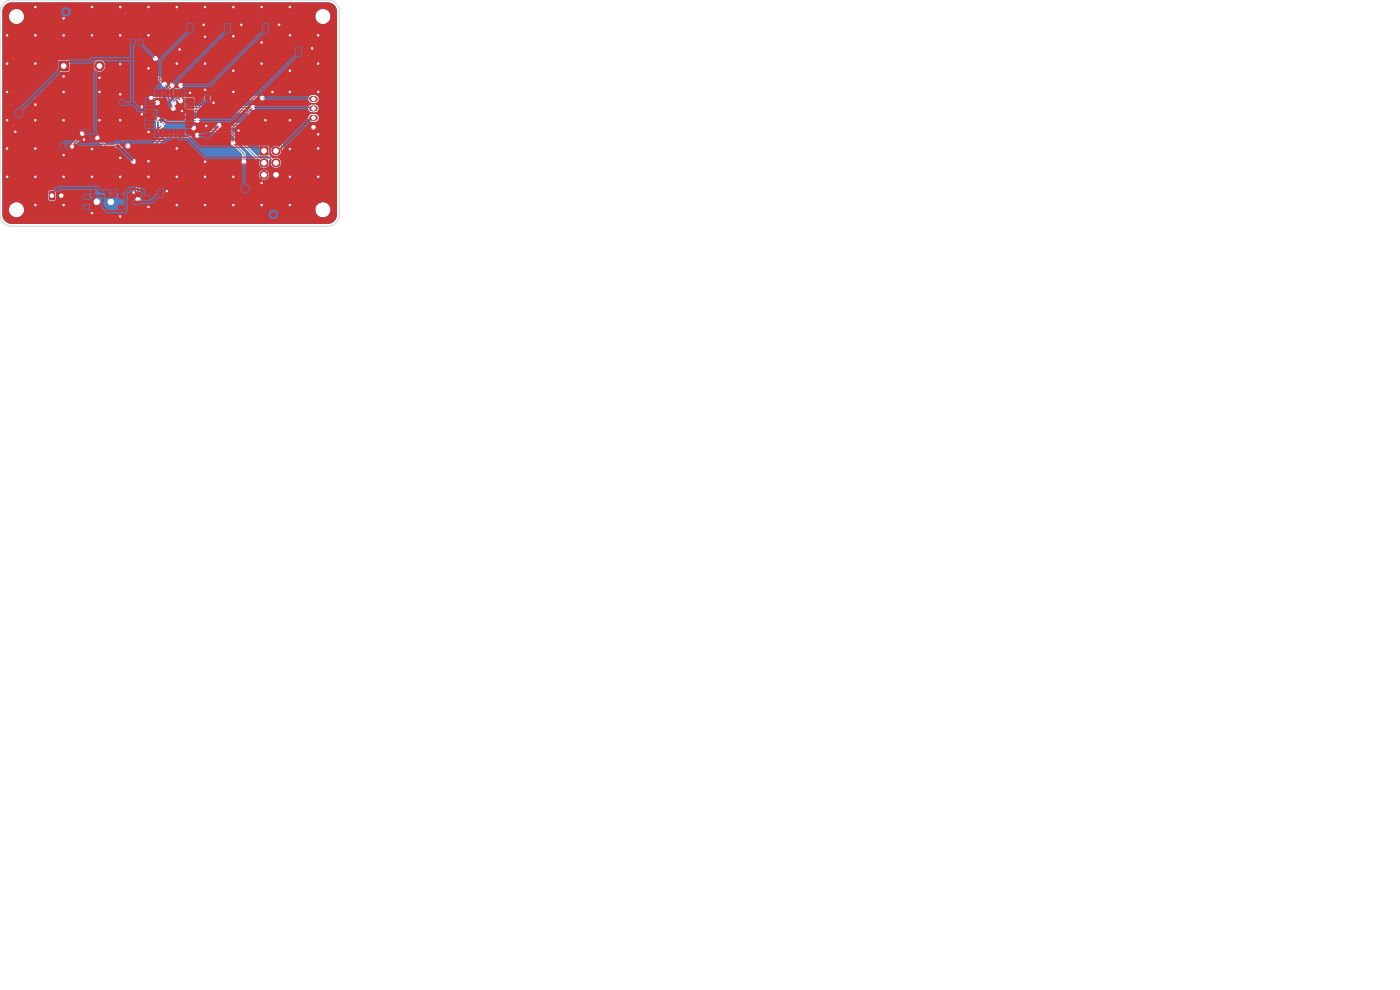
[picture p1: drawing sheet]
<svg xmlns="http://www.w3.org/2000/svg" width="297mm" height="210mm" viewBox="0 0 297 210" stroke-linecap="round" stroke-linejoin="round" font-family="sans-serif">
<g fill="#4d7fc4" stroke="#4d7fc4" stroke-width=".21">
<path d="M10.5 40.7l.8-.1 .3 .2v1.3l-.2 .3h-.8l-.2-.2z"/>
<path d="M65.7 26.5l1.5-.1 .2 .2v.8l-.3 .2h-1.3l-.2-.3z"/>
<path d="M55.2 31.2h1.7v1.7h-1.7z"/>
<path d="M12.5 13h2v2h-2z"/>
<circle cx="58.5" cy="32" r=".85"/>
<circle cx="56" cy="34.5" r=".85"/>
<circle cx="58.5" cy="34.5" r=".85"/>
<circle cx="56" cy="37.1" r=".85"/>
<circle cx="58.5" cy="37.1" r=".85"/>
<circle cx="21.1" cy="14" r="1"/>
</g>
<path d="M66.2 25h.6M66.2 23h.6M66.2 21h.6M13 41.2v.6" fill="none" stroke="#4d7fc4" stroke-width="1.2"/>
<g fill="#ececec" stroke="#ececec" stroke-width=".21">
<circle cx="32" cy="20.9" r=".3"/>
<circle cx="36.5" cy="18.1" r=".3"/>
<circle cx="38.3" cy="18.1" r=".3"/>
<circle cx="33.4" cy="21.8" r=".3"/>
<circle cx="43.5" cy="37.5" r=".3"/>
<circle cx="67.5" cy="13.5" r=".3"/>
<circle cx="67.5" cy="37.5" r=".3"/>
<circle cx="55.5" cy="9" r=".3"/>
<circle cx="43.2" cy="5.2" r=".3"/>
<circle cx="30.1" cy="22.6" r=".3"/>
<circle cx="61.5" cy="31.6" r=".3"/>
<circle cx="37.5" cy="43.5" r=".3"/>
<circle cx="25.5" cy="13.6" r=".3"/>
<circle cx="1.5" cy="13.5" r=".3"/>
<circle cx="43.5" cy="1.5" r=".3"/>
<circle cx="49.5" cy="15" r=".3"/>
<circle cx="25.5" cy="45.9" r=".3"/>
<circle cx="67.5" cy="19.5" r=".3"/>
<circle cx="7.5" cy="43.5" r=".3"/>
<circle cx="31.5" cy="28" r=".3"/>
<circle cx="7.5" cy="7.5" r=".3"/>
<circle cx="37.5" cy="1.5" r=".3"/>
<circle cx="21.1" cy="19.5" r=".3"/>
<circle cx="31.5" cy="1.5" r=".3"/>
<circle cx="25.5" cy="37.5" r=".3"/>
<circle cx="49.5" cy="19.5" r=".3"/>
<circle cx="40.3" cy="19.7" r=".3"/>
<circle cx="43.5" cy="19.1" r=".3"/>
<circle cx="31.5" cy="43.9" r=".3"/>
<circle cx="61.5" cy="43.5" r=".3"/>
<circle cx="21.1" cy="25.5" r=".3"/>
<circle cx="61.5" cy="25.5" r=".3"/>
<circle cx="25.5" cy="33.5" r=".3"/>
<circle cx="38.6" cy="23.6" r=".3"/>
<circle cx="31.5" cy="34.2" r=".3"/>
<circle cx="28.3" cy="40.9" r=".3"/>
<circle cx="56.3" cy="25.5" r=".3"/>
<circle cx="61.5" cy="19.5" r=".3"/>
<circle cx="49.5" cy="7.7" r=".3"/>
<circle cx="67.5" cy="28.5" r=".3"/>
<circle cx="67.5" cy="7.5" r=".3"/>
<circle cx="13.5" cy="32.9" r=".3"/>
<circle cx="19.5" cy="31.6" r=".3"/>
<circle cx="55.5" cy="13.5" r=".3"/>
<circle cx="37.5" cy="37.5" r=".3"/>
<circle cx="43.5" cy="43.5" r=".3"/>
<circle cx="35.4" cy="40.6" r=".3"/>
<circle cx="7.5" cy="13.5" r=".3"/>
<circle cx="49.5" cy="43.5" r=".3"/>
<circle cx="19.5" cy="7.5" r=".3"/>
<circle cx="13.5" cy="3.9" r=".3"/>
<circle cx="1.5" cy="19.5" r=".3"/>
<circle cx="25.5" cy="25.5" r=".3"/>
<circle cx="31.5" cy="7.5" r=".3"/>
<circle cx="61.5" cy="37.5" r=".3"/>
<circle cx="37.5" cy="31.5" r=".3"/>
<circle cx="13.5" cy="25.5" r=".3"/>
<circle cx="38.1" cy="10.5" r=".3"/>
<circle cx="19.5" cy="37.5" r=".3"/>
<circle cx="43.5" cy="13.5" r=".3"/>
<circle cx="7.5" cy="22.2" r=".3"/>
<circle cx="67.5" cy="31.5" r=".3"/>
<circle cx="1.5" cy="7.5" r=".3"/>
<circle cx="61.5" cy="1.5" r=".3"/>
<circle cx="51.2" cy="5.2" r=".3"/>
<circle cx="30.1" cy="24.3" r=".3"/>
<circle cx="25.5" cy="7.5" r=".3"/>
<circle cx="21.1" cy="16.5" r=".3"/>
<circle cx="13.5" cy="7.5" r=".3"/>
<circle cx="1.5" cy="31.5" r=".3"/>
<circle cx="13.5" cy="16.2" r=".3"/>
<circle cx="13.5" cy="37.5" r=".3"/>
<circle cx="31.5" cy="14.5" r=".3"/>
<circle cx="49.5" cy="1.5" r=".3"/>
<circle cx="66.2" cy="10.2" r=".3"/>
<circle cx="61.5" cy="7.5" r=".3"/>
<circle cx="13.5" cy="19.5" r=".3"/>
<circle cx="57.8" cy="19.5" r=".3"/>
<circle cx="61.5" cy="15" r=".3"/>
<circle cx="49.5" cy="37.5" r=".3"/>
<circle cx="45.3" cy="21.8" r=".3"/>
<circle cx="59.2" cy="5.2" r=".3"/>
<circle cx="25.5" cy="1.5" r=".3"/>
<circle cx="7.5" cy="31.5" r=".3"/>
<circle cx="17.8" cy="29.6" r=".3"/>
<circle cx="7.5" cy="37.5" r=".3"/>
<circle cx="55.5" cy="38.8" r=".3"/>
<circle cx="43.5" cy="34.3" r=".3"/>
<circle cx="19.5" cy="45.2" r=".3"/>
<circle cx="19.5" cy="1.5" r=".3"/>
<circle cx="37.5" cy="13.5" r=".3"/>
<circle cx="43.5" cy="7.8" r=".3"/>
<circle cx="25.5" cy="20" r=".3"/>
<circle cx="55.5" cy="1.5" r=".3"/>
<circle cx="1.5" cy="37.5" r=".3"/>
<circle cx="43.7" cy="26.7" r=".3"/>
<circle cx="13.5" cy="43.5" r=".3"/>
<circle cx="7.5" cy="1.5" r=".3"/>
<circle cx="50.6" cy="27.7" r=".3"/>
<circle cx="31.5" cy="37.5" r=".3"/>
<circle cx="3.2" cy="27.9" r=".3"/>
<circle cx="55.5" cy="43.5" r=".3"/>
<circle cx="1.5" cy="25.5" r=".3"/>
<circle cx="7.5" cy="25.5" r=".3"/>
<circle cx="28.4" cy="34.3" r=".3"/>
<circle cx="46.5" cy="26.6" r=".3"/>
<circle cx="41.9" cy="28.7" r=".3"/>
<circle cx="33.5" cy="25.3" r=".3"/>
<circle cx="29.2" cy="42.3" r=".3"/>
<circle cx="34.3" cy="26.6" r=".3"/>
<circle cx="41.9" cy="25.6" r=".3"/>
<circle cx="41.1" cy="27.2" r=".3"/>
<circle cx="51.7" cy="34.3" r=".3"/>
<circle cx="53.6" cy="22.8" r=".3"/>
<circle cx="38.3" cy="21.4" r=".3"/>
<circle cx="49.4" cy="30.3" r=".3"/>
<circle cx="36.9" cy="21.9" r=".3"/>
<circle cx="55.6" cy="20.8" r=".3"/>
<circle cx="34.9" cy="17.8" r=".3"/>
<circle cx="36.8" cy="23" r=".3"/>
<circle cx="32.9" cy="12.4" r=".3"/>
<circle cx="20.6" cy="29.2" r=".3"/>
<circle cx="27.2" cy="31" r=".3"/>
<circle cx="17.4" cy="28.3" r=".3"/>
<circle cx="15.2" cy="31" r=".3"/>
</g>
<path d="M32.9 12.4v3.5l2 2M36.5 18.1l-2.8 2.8h-1.7M38.3 18.1l-3.7 3.7h-1.2M17.5 28.3l-.3 .3v.5l-2 1.9M20.6 29.2l1.8 1.8h4.8M36.7 23l1.2 1.2h1.4l.6-.7h12.5l7.3 7.3v2.4h-2.2l-.2 .1v2.3l-1.3 1.5M38.3 21.4l1.4 1.4h13.9M41.1 27.2l.5 .4h7l6.7 6.7 .7 .2M41.9 25.6h-6.6l-1 1M49.4 30.3l2.3 2.3v1.7M55.6 20.8h-18l-.7 .7v.4" fill="none" stroke="#4d7fc4" stroke-width=".21"/>
<path d="M28.3 34.3h.9M29.2 34.3v8M33.5 25.3v2l1.4 1.4M34.9 28.7h7M34.9 28.7l-5.7 5.6M46.5 26.6h6.8l5.2 5.4" fill="none" stroke="#4d7fc4" stroke-width=".4"/>
<g fill="#4d7fc4">
<path d="M46.7 27.1h6.4l3.7 3.7-1.8 .2-.1 1.9 .2 .2h1.9v.7a1.52 1.52 0 0 0-1.8-.1l-6.3-6.3-2.2-.1z"/>
<path d="M37.6 21.3l.1 .1a.62 .62 0 0 0 .7 .6l1.3 1.2-.6 .6h-1l-.8-.7-.2-.7a.7 .7 0 0 0 .3-.9z"/>
<path d="M1.1 1.1l.6-.4 .8-.2h66.9a2 2 0 0 1 2.1 2v43a2 2 0 0 1-2 2h-67a2 2 0 0 1-2-2v-1h1.4a1.61 1.61 0 0 0 1.6 1.6 1.61 1.61 0 0 0 1.6-1.6h61.8v.3a1.61 1.61 0 0 0 2.5 1 1.61 1.61 0 0 0-.2-2.7 1.61 1.61 0 0 0-2.3 1.4h-61.8v-.3a1.61 1.61 0 0 0-1.3-1.3h16l.2 .5 .5 .1a.7 .7 0 0 0 .7-.6h1.6v.2a.71 .71 0 0 0 1.2 .2 .71 .71 0 0 0-.3-1.1 .71 .71 0 0 0-.9 .7h-1.6v-.2a.71 .71 0 0 0-.8-.6 .71 .71 0 0 0-.6 .8h-16.4a1.6 1.6 0 0 0-1.5 1.6h-1.4v-2.3h9.6l.4 .4h.9l.4-.2 .1-.6h.2l.2 .5 .6 .3v-.8h.3v.8l.4-.2 .2-.4 .1-.4h-.6v-.3h.6l-.1-.3-.2-.4-.4-.2v.8h-.3v-.8h-.2l-.3 .2-.3 .5v.2h.6v.3l-.8 .2-.1-1-.1-.3-1.1-.1-.4 .4-.1 1.4h-9.6v-7.9h27.3v.1a.78 .78 0 0 0 1 .4v7.1a.56 .56 0 0 0 .1 .8 .56 .56 0 0 0 .7 0 .56 .56 0 0 0 .1-.8v-7.4l4.2-4.2h15l.2 .4 .4 .2 1.9 1.8v1.1a.57 .57 0 0 0-.1 .9 .57 .57 0 0 0 .9 0 .57 .57 0 0 0-.1-.9l-.1-1.4-2-2a.57 .57 0 0 0-.5-.6 .57 .57 0 0 0-.6 .5h-15l1.2-1.1h6.5a.59 .59 0 0 0 .8-.3 .59 .59 0 0 0-.4-.8l6.5-.1 6.4 6.4a1.15 1.15 0 0 0 .7 1.2 1.15 1.15 0 0 0 1.3-.4l.1 .3-.6 .5a1.11 1.11 0 0 0-1.5 .7 1.11 1.11 0 0 0 .8 1.4 1.11 1.11 0 0 0 1.4-.9h.3l.3 .6 .5 .3 .2 .1v-.6h.3v.6a1.09 1.09 0 0 0 .9-1h-.6v-.3h.6l-.2-.6-.7-.3v.6h-.3v-.6a1.09 1.09 0 0 0-1 .9h.7v.3h-1l-.1-.7 .7-.7v-.4a1.19 1.19 0 0 0 1.7-.1 1.19 1.19 0 0 0-.1-1.7l.6-.1 .2-.2v-2.6l-3.3-3.3h8.6l.2 .4 .7 .1v-.6h.4v.6h.5l.4-.3v-.4h-.8v-.3h.8a.55 .55 0 0 0-.4-.7h-.5v.5h-.4v-.5h-.5a.55 .55 0 0 0-.4 .7h.8v.3h-.8v.2h-8.6l-2.4-2.4h11v.3l.4 .4 1.2 .1a.86 .86 0 0 0 .6-.8 .86 .86 0 0 0-.7-.9l-1 .1-.3 .2-.2 .6h-11l-1.7-1.7 .6-.1a.55 .55 0 0 0 .9-.2h11.2v.3l.4 .4 1.2 .1a.86 .86 0 0 0 .6-.8 .86 .86 0 0 0-.7-.9l-.9 .1a.86 .86 0 0 0-.6 .8l-11.2-.1a.58 .58 0 0 0-.3-.6 .58 .58 0 0 0-.7 .1h-13.3l-1-.9-.1-.2 .2-.1h16.3a.55 .55 0 0 0 .9-.2h9.2v.3l.4 .4 1 .2a.85 .85 0 0 0 .8-.9 .85 .85 0 0 0-.7-.9l-1 .1-.3 .2-.2 .6h-9.2a.58 .58 0 0 0-.3-.7 .58 .58 0 0 0-.7 .1h-17.5l-1.1 .9a.83 .83 0 0 0 0 1.2 .58 .58 0 0 0-.4 .6 .58 .58 0 0 0 .6 .5l1.1 1 1.5-.1 .7-.6h12.2l7.1 7v.2l-1.2-.2-4.8-4.7-6.6-.1a.59 .59 0 0 0-.8 .3 .59 .59 0 0 0 .4 .8l-4.6 .1a.69 .69 0 0 0-.5-.6 .69 .69 0 0 0-.7 .2 .59 .59 0 0 0 .6 .8l.5 .3v.2h-6.6l-.9-.9v-.1a.62 .62 0 0 0 .7-.7l.6-.6h5.9a.57 .57 0 0 0 .9 .1 .57 .57 0 0 0 0-.9 .57 .57 0 0 0-.9 .1h-6.1l-.9 .8-.4 .1v-.5a.56 .56 0 0 0-.5-.8 .56 .56 0 0 0-.5 .9l.1 1.7 1.1 1.3-5 5.1h-.6a.55 .55 0 0 0-.8 .5h-27.3v-3.3h14.1l.1 .2a.57 .57 0 0 0 .6 .4 .57 .57 0 0 0 .5-.6l1.7-1.8h2.5l.2 .4 .5 .2 1.5 1.5 4.5 .1a.56 .56 0 0 0 .9 0 .56 .56 0 0 0-.1-.9 .56 .56 0 0 0-.8 .1h-4.1l-1.4-1.4a.55 .55 0 0 0-.6-.6 .55 .55 0 0 0-.6 .6h-2.5v-.3a.58 .58 0 0 0 .4-.7 .58 .58 0 0 0-.7-.4 .58 .58 0 0 0-.4 .7v.5l-1.5 1.5-.5 .2-.2 .3h-14.1v-10.1h31a.58 .58 0 0 0 .4 .5 .58 .58 0 0 0 .6-.2l.6 .1a.58 .58 0 0 0-.1 .9 .58 .58 0 0 0 .9 0l1-.1 3.4-3.4a.57 .57 0 0 0 .6-.6 .57 .57 0 0 0-.6-.6 .57 .57 0 0 0-.5 .7l-3.3 3.2h-.8l.1-.2 2.7-2.5a.57 .57 0 0 0 .5-.6 .57 .57 0 0 0-.6-.6 .57 .57 0 0 0-.5 .7l-2.3 2.3h-1.2a.55 .55 0 0 0-.6-.2 .55 .55 0 0 0-.3 .6h-31v-5.9h11.7l.3 .3h2l.3-.3v-1h5l.1 .2a1.26 1.26 0 0 0 1.9 .8 1.26 1.26 0 0 0-.1-2.1 1.26 1.26 0 0 0-1.9 1.1h-5v-1l-.2-.2-2.1-.1-.3 .3v2h-11.7v-2.6h31.9l.2 .5v3.1l1.7 1.8a.57 .57 0 0 0 .6 .6 .57 .57 0 0 0 .6-.6 .57 .57 0 0 0-.7-.5l-1.5-1.6v-2.8a.57 .57 0 0 0-.1-1 .57 .57 0 0 0-.8 .5h-31.9v-8.9h1.4v.3a1.61 1.61 0 0 0 1.7 1.3 1.61 1.61 0 0 0 1.5-1.6h61.8v.3a1.61 1.61 0 0 0 2.5 1 1.61 1.61 0 0 0-.2-2.7 1.61 1.61 0 0 0-2.3 1.4h-61.8v-.3a1.61 1.61 0 0 0-1.7-1.3 1.61 1.61 0 0 0-1.5 1.6h-1.4l.1-1.5z"/>
</g>
<g fill="#fff" stroke="#fff" stroke-width=".21">
<circle cx="32.1" cy="20.8" r=".15"/>
<circle cx="36.5" cy="18.1" r=".15"/>
<circle cx="38.4" cy="18.1" r=".15"/>
<circle cx="33.4" cy="21.8" r=".15"/>
<circle cx="43.5" cy="37.5" r=".15"/>
<circle cx="67.5" cy="13.5" r=".15"/>
<circle cx="67.5" cy="37.5" r=".15"/>
<circle cx="55.5" cy="9" r=".15"/>
<circle cx="43.2" cy="5.3" r=".15"/>
<circle cx="30.1" cy="22.6" r=".15"/>
<circle cx="61.5" cy="31.6" r=".15"/>
<circle cx="37.5" cy="43.5" r=".15"/>
<circle cx="25.5" cy="13.6" r=".15"/>
<circle cx="1.5" cy="13.5" r=".15"/>
<circle cx="43.5" cy="1.5" r=".15"/>
<circle cx="49.5" cy="15" r=".15"/>
<circle cx="25.5" cy="45.9" r=".15"/>
<circle cx="67.5" cy="19.5" r=".15"/>
<circle cx="7.5" cy="43.5" r=".15"/>
<circle cx="31.5" cy="28" r=".15"/>
<circle cx="7.5" cy="7.5" r=".15"/>
<circle cx="37.5" cy="1.5" r=".15"/>
<circle cx="21.1" cy="19.5" r=".15"/>
<circle cx="31.5" cy="1.5" r=".15"/>
<circle cx="25.5" cy="37.5" r=".15"/>
<circle cx="49.5" cy="19.5" r=".15"/>
<circle cx="40.3" cy="19.7" r=".15"/>
<circle cx="43.5" cy="19" r=".15"/>
<circle cx="31.5" cy="43.9" r=".15"/>
<circle cx="61.5" cy="43.5" r=".15"/>
<circle cx="21.1" cy="25.5" r=".15"/>
<circle cx="61.5" cy="25.5" r=".15"/>
<circle cx="25.5" cy="33.5" r=".15"/>
<circle cx="38.6" cy="23.5" r=".15"/>
<circle cx="31.5" cy="34.2" r=".15"/>
<circle cx="28.4" cy="40.8" r=".15"/>
<circle cx="56.3" cy="25.5" r=".15"/>
<circle cx="61.5" cy="19.5" r=".15"/>
<circle cx="49.5" cy="7.7" r=".15"/>
<circle cx="67.5" cy="28.5" r=".15"/>
<circle cx="67.5" cy="7.5" r=".15"/>
<circle cx="13.5" cy="32.9" r=".15"/>
<circle cx="19.5" cy="31.6" r=".15"/>
<circle cx="55.5" cy="13.5" r=".15"/>
<circle cx="37.5" cy="37.5" r=".15"/>
<circle cx="43.5" cy="43.5" r=".15"/>
<circle cx="35.4" cy="40.5" r=".15"/>
<circle cx="7.5" cy="13.5" r=".15"/>
<circle cx="49.5" cy="43.5" r=".15"/>
<circle cx="19.5" cy="7.5" r=".15"/>
<circle cx="13.5" cy="3.9" r=".15"/>
<circle cx="1.5" cy="19.5" r=".15"/>
<circle cx="25.5" cy="25.5" r=".15"/>
<circle cx="31.5" cy="7.5" r=".15"/>
<circle cx="61.5" cy="37.5" r=".15"/>
<circle cx="37.5" cy="31.5" r=".15"/>
<circle cx="13.5" cy="25.5" r=".15"/>
<circle cx="38.1" cy="10.5" r=".15"/>
<circle cx="19.5" cy="37.5" r=".15"/>
<circle cx="43.5" cy="13.5" r=".15"/>
<circle cx="7.5" cy="22.2" r=".15"/>
<circle cx="67.5" cy="31.5" r=".15"/>
<circle cx="1.5" cy="7.5" r=".15"/>
<circle cx="61.5" cy="1.5" r=".15"/>
<circle cx="51.2" cy="5.3" r=".15"/>
<circle cx="30.1" cy="24.3" r=".15"/>
<circle cx="25.5" cy="7.5" r=".15"/>
<circle cx="21.1" cy="16.5" r=".15"/>
<circle cx="13.5" cy="7.5" r=".15"/>
<circle cx="1.5" cy="31.5" r=".15"/>
<circle cx="13.5" cy="16.2" r=".15"/>
<circle cx="13.5" cy="37.5" r=".15"/>
<circle cx="31.5" cy="14.5" r=".15"/>
<circle cx="49.5" cy="1.5" r=".15"/>
<circle cx="66.2" cy="10.3" r=".15"/>
<circle cx="61.5" cy="7.5" r=".15"/>
<circle cx="13.5" cy="19.5" r=".15"/>
<circle cx="57.8" cy="19.5" r=".15"/>
<circle cx="61.5" cy="15" r=".15"/>
<circle cx="49.5" cy="37.5" r=".15"/>
<circle cx="45.3" cy="21.8" r=".15"/>
<circle cx="59.2" cy="5.3" r=".15"/>
<circle cx="25.5" cy="1.5" r=".15"/>
<circle cx="7.5" cy="31.5" r=".15"/>
<circle cx="17.8" cy="29.6" r=".15"/>
<circle cx="7.5" cy="37.5" r=".15"/>
<circle cx="55.5" cy="38.8" r=".15"/>
<circle cx="43.5" cy="34.3" r=".15"/>
<circle cx="19.5" cy="45.2" r=".15"/>
<circle cx="19.5" cy="1.5" r=".15"/>
<circle cx="37.5" cy="13.5" r=".15"/>
<circle cx="43.5" cy="7.8" r=".15"/>
<circle cx="25.5" cy="20" r=".15"/>
<circle cx="55.5" cy="1.5" r=".15"/>
<circle cx="1.5" cy="37.5" r=".15"/>
<circle cx="43.8" cy="26.7" r=".15"/>
<circle cx="13.5" cy="43.5" r=".15"/>
<circle cx="7.5" cy="1.5" r=".15"/>
<circle cx="50.6" cy="27.7" r=".15"/>
<circle cx="31.5" cy="37.5" r=".15"/>
<circle cx="3.2" cy="28" r=".15"/>
<circle cx="55.5" cy="43.5" r=".15"/>
<circle cx="1.5" cy="25.5" r=".15"/>
<circle cx="7.5" cy="25.5" r=".15"/>
<circle cx="28.4" cy="34.2" r=".15"/>
<circle cx="46.5" cy="26.6" r=".15"/>
<circle cx="41.8" cy="28.7" r=".15"/>
<circle cx="33.5" cy="25.4" r=".15"/>
<circle cx="29.2" cy="42.3" r=".15"/>
<circle cx="34.3" cy="26.6" r=".15"/>
<circle cx="41.9" cy="25.5" r=".15"/>
<circle cx="41.1" cy="27.2" r=".15"/>
<circle cx="51.8" cy="34.3" r=".15"/>
<circle cx="53.7" cy="22.8" r=".15"/>
<circle cx="38.3" cy="21.4" r=".15"/>
<circle cx="49.4" cy="30.3" r=".15"/>
<circle cx="36.9" cy="21.8" r=".15"/>
<circle cx="55.6" cy="20.8" r=".15"/>
<circle cx="34.9" cy="17.8" r=".15"/>
<circle cx="36.7" cy="23" r=".15"/>
<circle cx="33" cy="12.4" r=".15"/>
<circle cx="20.6" cy="29.2" r=".15"/>
<circle cx="27.1" cy="31" r=".15"/>
<circle cx="17.4" cy="28.3" r=".15"/>
<circle cx="15.2" cy="31.1" r=".15"/>
<circle cx="11" cy="41.5" r=".38"/>
<circle cx="13" cy="41.5" r=".37"/>
<circle cx="66.5" cy="27" r=".37"/>
<circle cx="66.5" cy="25" r=".37"/>
<circle cx="66.5" cy="23" r=".37"/>
<circle cx="66.5" cy="21" r=".37"/>
<circle cx="20.5" cy="42.8" r=".45"/>
<circle cx="23.5" cy="42.8" r=".45"/>
<circle cx="68.5" cy="3.5" r="1.35"/>
<circle cx="56" cy="32" r=".5"/>
<circle cx="58.5" cy="32" r=".5"/>
<circle cx="56" cy="34.5" r=".5"/>
<circle cx="58.5" cy="34.5" r=".5"/>
<circle cx="56" cy="37.1" r=".5"/>
<circle cx="58.5" cy="37.1" r=".5"/>
<circle cx="3.5" cy="44.5" r="1.35"/>
<circle cx="68.5" cy="44.5" r="1.35"/>
<circle cx="13.5" cy="14" r=".5"/>
<circle cx="21.1" cy="14" r=".5"/>
<circle cx="3.5" cy="3.5" r="1.35"/>
</g>
<g fill="#c83434" stroke="#c83434" stroke-width=".21">
<path d="M30.9 20.9h1.7v.6h-1.7z"/>
<path d="M30.9 21.7h1.7v.6h-1.7z"/>
<path d="M30.9 22.5h1.7v.6h-1.7z"/>
<path d="M30.9 23.3h1.7v.6h-1.7z"/>
<path d="M30.9 24.1h1.7v.6h-1.7z"/>
<path d="M30.9 24.9h1.7v.6h-1.7z"/>
<path d="M30.9 25.7h1.7v.6h-1.7z"/>
<path d="M30.9 26.5h1.7v.6h-1.7z"/>
<path d="M32.9 27.5h.6v1.5h-.6z"/>
<path d="M33.7 27.5h.6v1.5h-.6z"/>
<path d="M34.5 27.5h.6v1.5h-.6z"/>
<path d="M35.3 27.5h.6v1.5h-.6z"/>
<path d="M36.1 27.5h.6v1.5h-.6z"/>
<path d="M36.9 27.5h.6v1.5h-.6z"/>
<path d="M37.7 27.5h.6v1.5h-.6z"/>
<path d="M38.5 27.5h.6v1.5h-.6z"/>
<path d="M39.5 26.5h1.5v.6h-1.5z"/>
<path d="M39.5 25.7h1.5v.6h-1.5z"/>
<path d="M39.5 24.9h1.5v.6h-1.5z"/>
<path d="M39.5 24.1h1.5v.6h-1.5z"/>
<path d="M39.5 23.3h1.5v.6h-1.5z"/>
<path d="M39.5 22.5h1.5v.6h-1.5z"/>
<path d="M39.5 21.7h1.5v.6h-1.5z"/>
<path d="M39.5 20.9h1.5v.6h-1.5z"/>
<path d="M38.5 18.9h.6v1.7h-.6z"/>
<path d="M37.7 18.9h.6v1.7h-.6z"/>
<path d="M36.9 18.9h.6v1.7h-.6z"/>
<path d="M36.1 18.9h.6v1.7h-.6z"/>
<path d="M35.3 18.9h.6v1.7h-.6z"/>
<path d="M34.5 18.9h.6v1.7h-.6z"/>
<path d="M33.7 18.9h.6v1.7h-.6z"/>
<path d="M32.9 18.9h.6v1.7h-.6z"/>
<path d="M33.6 40.3h.7l.2 .1 .1 1.1-.2 .2h-.6l-.2-.1z"/>
<path d="M35.5 40.3h.7l.2 .1 .1 1.1-.2 .2h-.6l-.2-.1z"/>
<path d="M55.9 5.2h.8v1.7h-.8z"/>
<path d="M59.3 5.2h.8v1.7h-.8z"/>
<path d="M25.6 21.4h.8v.8h-.8z"/>
<path d="M25.6 19.8h.8v.8h-.8z"/>
<path d="M10.5 40.7l.8-.1 .3 .2v1.3l-.2 .3h-.8l-.2-.2z"/>
<path d="M12.8 30.6h.7v.8h-.7z"/>
<path d="M14.5 30.6h.7v.8h-.7z"/>
<path d="M28.4 40.8h1.3l.1 .5h-1.4z"/>
<path d="M28.4 42.7h1.3l.1 .5h-1.4z"/>
<path d="M30.2 41.7h1.4l.1 .5-1.4 .1z"/>
<path d="M43.6 20.4h.8v.8h-.8z"/>
<path d="M43.6 18.8h.8v.8h-.8z"/>
<path d="M17.4 27.8h1.3l.1 .5h-1.4z"/>
<path d="M17.4 29.7h1.3l.1 .5h-1.4z"/>
<path d="M19.2 28.7h1.4l.1 .5-1.4 .1z"/>
<path d="M65.7 26.5l1.5-.1 .2 .2v.8l-.3 .2h-1.3l-.2-.3z"/>
<path d="M43.6 28.4h.8v.8h-.8z"/>
<path d="M43.6 26.8h.8v.8h-.8z"/>
<path d="M17.9 41.3h.9v.8h-.9z"/>
<path d="M17.9 43.5h.9v.8h-.9z"/>
<path d="M25.1 41.3h1.1v.8h-1.1z"/>
<path d="M25.1 43.5h1.1v.8h-1.1z"/>
<path d="M19.4 40.3h.7v1.5h-.7z"/>
<path d="M22.4 40.3h.7v1.5h-.7z"/>
<path d="M23.9 40.3h.7v1.5h-.7z"/>
<path d="M27.8 8.6h.7v.8h-.7z"/>
<path d="M29.5 8.6h.7v.8h-.7z"/>
<path d="M55.2 31.2h1.7v1.7h-1.7z"/>
<path d="M12.5 13h2v2h-2z"/>
<path d="M62.9 10.2h.8v1.7h-.8z"/>
<path d="M66.3 10.2h.8v1.7h-.8z"/>
<path d="M24.7 30.8h.5v.4h-.5z"/>
<path d="M26.8 30.8h.5v.4h-.5z"/>
<path d="M47.9 5.2h.8v1.7h-.8z"/>
<path d="M51.3 5.2h.9v1.7h-.9z"/>
<path d="M39.9 5.2h.8v1.7h-.8z"/>
<path d="M43.3 5.2h.9v1.7h-.9z"/>
<circle cx="4" cy="28" r=".75"/>
<circle cx="4" cy="24" r=".75"/>
<circle cx="14" cy="2.5" r=".5"/>
<circle cx="58" cy="45.5" r=".5"/>
<circle cx="58.5" cy="32" r=".85"/>
<circle cx="56" cy="34.5" r=".85"/>
<circle cx="58.5" cy="34.5" r=".85"/>
<circle cx="56" cy="37.1" r=".85"/>
<circle cx="58.5" cy="37.1" r=".85"/>
<circle cx="52" cy="40" r=".75"/>
<circle cx="21.1" cy="14" r="1"/>
</g>
<path d="M66.2 25h.6M66.2 23h.6M66.2 21h.6M13 41.2v.6" fill="none" stroke="#c83434" stroke-width="1.2"/>
<g fill="#ececec" stroke="#ececec" stroke-width=".21">
<circle cx="32" cy="20.9" r=".3"/>
<circle cx="36.5" cy="18.1" r=".3"/>
<circle cx="38.3" cy="18.1" r=".3"/>
<circle cx="33.4" cy="21.8" r=".3"/>
<circle cx="43.5" cy="37.5" r=".3"/>
<circle cx="67.5" cy="13.5" r=".3"/>
<circle cx="67.5" cy="37.5" r=".3"/>
<circle cx="55.5" cy="9" r=".3"/>
<circle cx="43.2" cy="5.2" r=".3"/>
<circle cx="30.1" cy="22.6" r=".3"/>
<circle cx="61.5" cy="31.6" r=".3"/>
<circle cx="37.5" cy="43.5" r=".3"/>
<circle cx="25.5" cy="13.6" r=".3"/>
<circle cx="1.5" cy="13.5" r=".3"/>
<circle cx="43.5" cy="1.5" r=".3"/>
<circle cx="49.5" cy="15" r=".3"/>
<circle cx="25.5" cy="45.9" r=".3"/>
<circle cx="67.5" cy="19.5" r=".3"/>
<circle cx="7.5" cy="43.5" r=".3"/>
<circle cx="31.5" cy="28" r=".3"/>
<circle cx="7.5" cy="7.5" r=".3"/>
<circle cx="37.5" cy="1.5" r=".3"/>
<circle cx="21.1" cy="19.5" r=".3"/>
<circle cx="31.5" cy="1.5" r=".3"/>
<circle cx="25.5" cy="37.5" r=".3"/>
<circle cx="49.5" cy="19.5" r=".3"/>
<circle cx="40.3" cy="19.7" r=".3"/>
<circle cx="43.5" cy="19.1" r=".3"/>
<circle cx="31.5" cy="43.9" r=".3"/>
<circle cx="61.5" cy="43.5" r=".3"/>
<circle cx="21.1" cy="25.5" r=".3"/>
<circle cx="61.5" cy="25.5" r=".3"/>
<circle cx="25.5" cy="33.5" r=".3"/>
<circle cx="38.6" cy="23.6" r=".3"/>
<circle cx="31.5" cy="34.2" r=".3"/>
<circle cx="28.3" cy="40.9" r=".3"/>
<circle cx="56.3" cy="25.5" r=".3"/>
<circle cx="61.5" cy="19.5" r=".3"/>
<circle cx="49.5" cy="7.7" r=".3"/>
<circle cx="67.5" cy="28.5" r=".3"/>
<circle cx="67.5" cy="7.5" r=".3"/>
<circle cx="13.5" cy="32.9" r=".3"/>
<circle cx="19.5" cy="31.6" r=".3"/>
<circle cx="55.5" cy="13.5" r=".3"/>
<circle cx="37.5" cy="37.5" r=".3"/>
<circle cx="43.5" cy="43.5" r=".3"/>
<circle cx="35.4" cy="40.6" r=".3"/>
<circle cx="7.5" cy="13.5" r=".3"/>
<circle cx="49.5" cy="43.5" r=".3"/>
<circle cx="19.5" cy="7.5" r=".3"/>
<circle cx="13.5" cy="3.9" r=".3"/>
<circle cx="1.5" cy="19.5" r=".3"/>
<circle cx="25.5" cy="25.5" r=".3"/>
<circle cx="31.5" cy="7.5" r=".3"/>
<circle cx="61.5" cy="37.5" r=".3"/>
<circle cx="37.5" cy="31.5" r=".3"/>
<circle cx="13.5" cy="25.5" r=".3"/>
<circle cx="38.1" cy="10.5" r=".3"/>
<circle cx="19.5" cy="37.5" r=".3"/>
<circle cx="43.5" cy="13.5" r=".3"/>
<circle cx="7.5" cy="22.2" r=".3"/>
<circle cx="67.5" cy="31.5" r=".3"/>
<circle cx="1.5" cy="7.5" r=".3"/>
<circle cx="61.5" cy="1.5" r=".3"/>
<circle cx="51.2" cy="5.2" r=".3"/>
<circle cx="30.1" cy="24.3" r=".3"/>
<circle cx="25.5" cy="7.5" r=".3"/>
<circle cx="21.1" cy="16.5" r=".3"/>
<circle cx="13.5" cy="7.5" r=".3"/>
<circle cx="1.5" cy="31.5" r=".3"/>
<circle cx="13.5" cy="16.2" r=".3"/>
<circle cx="13.5" cy="37.5" r=".3"/>
<circle cx="31.5" cy="14.5" r=".3"/>
<circle cx="49.5" cy="1.5" r=".3"/>
<circle cx="66.2" cy="10.2" r=".3"/>
<circle cx="61.5" cy="7.5" r=".3"/>
<circle cx="13.5" cy="19.5" r=".3"/>
<circle cx="57.8" cy="19.5" r=".3"/>
<circle cx="61.5" cy="15" r=".3"/>
<circle cx="49.5" cy="37.5" r=".3"/>
<circle cx="45.3" cy="21.8" r=".3"/>
<circle cx="59.2" cy="5.2" r=".3"/>
<circle cx="25.5" cy="1.5" r=".3"/>
<circle cx="7.5" cy="31.5" r=".3"/>
<circle cx="17.8" cy="29.6" r=".3"/>
<circle cx="7.5" cy="37.5" r=".3"/>
<circle cx="55.5" cy="38.8" r=".3"/>
<circle cx="43.5" cy="34.3" r=".3"/>
<circle cx="19.5" cy="45.2" r=".3"/>
<circle cx="19.5" cy="1.5" r=".3"/>
<circle cx="37.5" cy="13.5" r=".3"/>
<circle cx="43.5" cy="7.8" r=".3"/>
<circle cx="25.5" cy="20" r=".3"/>
<circle cx="55.5" cy="1.5" r=".3"/>
<circle cx="1.5" cy="37.5" r=".3"/>
<circle cx="43.7" cy="26.7" r=".3"/>
<circle cx="13.5" cy="43.5" r=".3"/>
<circle cx="7.5" cy="1.5" r=".3"/>
<circle cx="50.6" cy="27.7" r=".3"/>
<circle cx="31.5" cy="37.5" r=".3"/>
<circle cx="3.2" cy="27.9" r=".3"/>
<circle cx="55.5" cy="43.5" r=".3"/>
<circle cx="1.5" cy="25.5" r=".3"/>
<circle cx="7.5" cy="25.5" r=".3"/>
<circle cx="28.4" cy="34.3" r=".3"/>
<circle cx="46.5" cy="26.6" r=".3"/>
<circle cx="41.9" cy="28.7" r=".3"/>
<circle cx="33.5" cy="25.3" r=".3"/>
<circle cx="29.2" cy="42.3" r=".3"/>
<circle cx="34.3" cy="26.6" r=".3"/>
<circle cx="41.9" cy="25.6" r=".3"/>
<circle cx="41.1" cy="27.2" r=".3"/>
<circle cx="51.7" cy="34.3" r=".3"/>
<circle cx="53.6" cy="22.8" r=".3"/>
<circle cx="38.3" cy="21.4" r=".3"/>
<circle cx="49.4" cy="30.3" r=".3"/>
<circle cx="36.9" cy="21.9" r=".3"/>
<circle cx="55.6" cy="20.8" r=".3"/>
<circle cx="34.9" cy="17.8" r=".3"/>
<circle cx="36.8" cy="23" r=".3"/>
<circle cx="32.9" cy="12.4" r=".3"/>
<circle cx="20.6" cy="29.2" r=".3"/>
<circle cx="27.2" cy="31" r=".3"/>
<circle cx="17.4" cy="28.3" r=".3"/>
<circle cx="15.2" cy="31" r=".3"/>
</g>
<g fill="none" stroke="#c83434" stroke-width=".21">
<path d="M20.8 14.9l-.7 .6v13.2l-.2 .3M25.5 20l.5 .2M29.8 9l.2 .5 2.9 2.9M34.9 17.9a1.31 1.31 0 0 1 .6 1.1M40.3 6l-.4 .8-6 6v5.4l-.6 .4v.4M43.2 5.2h.1M43.3 5.2l.4 .8M43.5 19.1l.5 .1M48.3 6l-.4 .8-11.4 11.3M51.2 5.2l.5 .8M56.3 6l-.4 .8-11.4 11.3h-6.2M59.2 5.2l.5 .8"/>
<path d="M63.3 11l-.4 .8-13.9 13.8h-7.1M66.2 10.2l.5 .8M3.3 27.9l.7 .1M14.8 31h.4M17.8 29.6l.3 .3M27 31h.2M30.1 24.2l1.6 .2M30.1 22.6h.9l.7 .2M32 20.9h.1M33.4 21.8l-.9 .1M34.3 26.6l-.5 .5h-.5v.4M35.7 20.5l.2 1.7 .8 .8"/>
<path d="M36.2 29v.4h-.6l-.7 .6h-10.3l-.5 .6h-7.1l-.5-.5h-2.4l-.9 .9M36.6 20.5v.4l.3 .3v.7M37.3 20.5v.4h.5l.5 .5M38.2 29v.4h1.4l4 3.9h13.6l.7 .9 .6 .3M38.6 23.6h1.7M39 28.9h1l2.3 2.3h12.9l.8 .8M41 27l.1 .2M43.7 26.7l.3 .5M44 20.8l-2.6 2.6v.8h-.4M51.7 34.3v5l.3 .7M55.6 20.8h10.1l.8 .2M66.5 23l-.8-.2h-12.1l-4.2 4.2v3.3"/>
<path d="M28.3 40.9h.1M28.4 40.9l.7 .1M35.4 40.6l.5 .4"/>
</g>
<g fill="none" stroke="#c83434" stroke-width=".4">
<path d="M12.5 14.9l-8.2 8.4-.3 .7M28 12.5h-8.4l-.5 .6h-4.6l-1 .9M28.2 9l-.2 .5v12.5M24.9 31l3.4 3.3M26 21.8l.5 .2h1.8l1 1v.3l1.7 .2M32.5 23.6h.5v1.5M33 25.1l.3 .4h1.3l.6 .4 5.1 .1M33 25.1l-1.3 .1M33.5 25.3v.2M41.9 28.7l2.1 .1M46.5 26.6l-1.9 1.9h-.2M66.5 25l-.8 .3-6.4 6.5"/>
<path d="M11.4 40.7l.5-.5h.3l.3-.3h8l.8 .7h1.1l.3 .5M20 41.6h1.8v2.1l1 1.1h3.8v-3.7l1-1h1.5l.2 .2h.9v1.3l.7 .4M29.2 42.3l-.1 .6M34 41l-1.9 1.8h-2.3"/>
</g>
<path d="M1.1 1.1l.6-.4 .8-.2h66.9a2 2 0 0 1 2.1 2v43a2 2 0 0 1-2 2h-67a2 2 0 0 1-2-2v-1h1.4a1.6 1.6 0 0 0 1.1 1.5 1.6 1.6 0 0 0 1.8-.5h52.2v.2a1 1 0 0 0 1.1 .8 1 1 0 0 0 .9-1 1 1 0 0 0-.9-1h8.8v.3a1.61 1.61 0 0 0 2.5 1 1.61 1.61 0 0 0-.2-2.7 1.61 1.61 0 0 0-2.3 1.4h-8.9a1.01 1.01 0 0 0-1 1h-52.2l.2-.5 .1-.6h12.5l.2 .2h1.1l.2-.2v-1l-.2-.1h-1.2l-.1 1.1h-12.5a1.6 1.6 0 0 0-1.7-1.5 1.6 1.6 0 0 0-1.5 1.6h-1.4v-2.3h9.6l.4 .4h1l.3-.4 .1-1.3 .9-.6h6.3v.8h-1.4l-.1 1.1 .2 .2h1.1l.3-.4 .9 .1a.73 .73 0 0 0-.1 1.2 .73 .73 0 0 0 1.2-.2h.1l.1 .9 1.3 1.2h4l.4-.4v-3.5l.7-.7h1.1l.3 .1 .6 .1 .1 1.3a.61 .61 0 0 0-.7-.4 .61 .61 0 0 0-.5 .6l-.6 .4v.5l.2 .3h1.4l.4-.2 2.1-.1 1.3-1.2 1.2-.2 .1-.3v-1.1l-.4-.4-.8 .1-.3 .3v.7l-1.3 1.1-.2-.7-1.1-.1v-1.2l-.4-.4h-.8l-.3-.2-1.7 .1-1.4 1.4h-1.2l-.1-1h-.9l-.3 .2 .1 1.7-.3 .1-.1-2-1.7 .1-1-.8h-8.1l-.8 .4-.6 .6-.8 .1-.2 .3v1.4h-9.6v-18.2h2.5a1.03 1.03 0 0 0 1.4 .9 1.03 1.03 0 0 0 .5-1.5l8-8.1 1.8-.1 .1-1.7h4.4l.7-.5 .3 .1a1.55 1.55 0 0 0 0 1.9l-.4 .5v12.9l-.8 .1v-.7l-.2-.3h-1.4a.68 .68 0 0 0-.5 .7 .68 .68 0 0 0 .7 .6l.3-.2 1-.1 .2 1 1 .1a.6 .6 0 0 0 1-.1 .6 .6 0 0 0-.2-.9l-.4-.2v-12.7l.4-.4a1.33 1.33 0 0 0 1.3-.8 1.33 1.33 0 0 0-.2-1.4l5.5-.1v8.5h-.7l-.3-.4h-.9l-.3 .3v.8l.4 .3h2.4l.8 .7 .1 .4 .2 .2h.9l.8 .3h1.6v.5l-1.6 .1-.2 .1v2.4l.2 .1h1.7l.1 1.8 .1 .2h2.1l.1 .1-.3 .3h-10l-.8 .5h-6.8l-.6-.5h-2.4l-.7 .5-.5 .1-.3 .2-.1 .9 .3 .3 .9-.1 .1-.8 .3-.2 .2 1 .8 .1a.75 .75 0 0 0 .6-.5 .75 .75 0 0 0-.1-.7h.7l.6 .5h7.5a.45 .45 0 0 0 .6 .5l2.8 2.9a.56 .56 0 0 0 1 .2 .56 .56 0 0 0-.4-.9l-3.1-3.2 1.3-.1v.2a.52 .52 0 0 0 .2 .9 .6 .6 0 0 0 .8-.2 .6 .6 0 0 0-.1-.8l7.4-.1 .8-.6 .7-.1 .2-.4h1l.5 .4 1.4 .1 3.9 3.9h7.9l.1 .2a.61 .61 0 0 0 0 .9v4.4a1.01 1.01 0 0 0 0 1.6 1.01 1.01 0 0 0 1.6-.4 1.01 1.01 0 0 0-.9-1.4v-1.9h2.8a1.11 1.11 0 0 0 1.6 1 1.11 1.11 0 0 0 .2-1.9 1.11 1.11 0 0 0-1.8 .7v.2h-2.8v-2.4a.8 .8 0 0 0 0-1l3.1 .1a1.14 1.14 0 0 0 .7 1.8 1.14 1.14 0 0 0 1.1-1.7l.4 .3a1.14 1.14 0 0 0 1.2 1.4 1.14 1.14 0 0 0 1-1.6 1.14 1.14 0 0 0-1.8-.4l-.3-.5-.4-.2v-.9h.3a1.12 1.12 0 0 0 1.1 1.1 1.12 1.12 0 0 0 1.2-1.1l6.2-6.2h1.1a.86 .86 0 0 0 .6-.8 .86 .86 0 0 0-.7-.9l-.9 .1a1 1 0 0 0-.7 .9l-6 6a1.13 1.13 0 0 0-1.2-.1 1.13 1.13 0 0 0-.7 1h-.3v-.9l-.2-.2h-7l-.1-.2a.6 .6 0 0 0 0-.9v-2.7l3.8-3.7 .5-.2h11.2l.7 .6h1a.86 .86 0 0 0 .6-.8 .86 .86 0 0 0-.7-.9l-.9 .1-.5 .2h-11.4a.58 .58 0 0 0-.7-.1 .58 .58 0 0 0-.3 .6l-4 3.9v3.1a.81 .81 0 0 0 0 1h-6.6l-2.3-2.3-.9-.1v-1.1l1.2-.1a.6 .6 0 0 0 1 .3 .6 .6 0 0 0-.2-1v-.6l.2-.1a.61 .61 0 0 0 .9 0h3.9v.1l-1.8 2-1.2 .2h-1.2a.56 .56 0 0 0-.8 .5 .56 .56 0 0 0 .9 .5h1l.4 .3 .9-.1 .2-.5 1.9-1.8a.6 .6 0 0 0 .5-.5 .6 .6 0 0 0-.5-.6l2.7-.2 5-5h.8a.58 .58 0 0 0 .4 .5 .58 .58 0 0 0 .6-.1h9.2l.7 .6h1a.86 .86 0 0 0 .6-.8 .86 .86 0 0 0-.7-.9l-.9 .1-.5 .2h-9.5a.56 .56 0 0 0-.6-.1 .56 .56 0 0 0-.3 .5h-.8l8.7-8.7 .9-.1v-2h-1.2l-.1 1.5-13.7 13.7h-6.6a.8 .8 0 0 0-1 0v-.6l.4-.3 .1-.8 2-2 .8-.2 .1-.3v-.7l-.4-.2-.9 .1-.1 .8-1.9 1.9-.1-2.1-.2-.1h-1.7l-.1-1.8-.6-.2v-.2l6-.1 11.3-11.3 .9-.1v-2h-1.2l-.1 1.5-11.2 11.2h-5.6a.59 .59 0 0 0-.9 .1 .59 .59 0 0 0 .1 .8l-1.1 .1-.1-.1 .3-.6 10.9-10.9 .9-.1v-2h-1.2l-.1 1.5-11.1 11a.6 .6 0 0 0-.5 .5 .6 .6 0 0 0 .2 .6l-.4 .1-.3-.8a.61 .61 0 0 0-.5-.6 .61 .61 0 0 0-.7 .3v-4.7l5.8-5.8 .8-.1v-2h-1.2l-.1 1.6-5.9 5.9-.2-.1a.61 .61 0 0 0-.6-.6l-2.4-2.3-.2-1.1-.2-.1-.8 .1-.1 .3 .1 .9 .5 .2 2.6 2.5a.62 .62 0 0 0 .4 .6 .62 .62 0 0 0 .7-.2v5.3l-.8 .9v1.6h-.2a.61 .61 0 0 0-1 .2h-.6l-.2 .1 .1 1.7h1.8l.3-.3a.6 .6 0 0 0 .9 0 .6 .6 0 0 0-.1-.9 .6 .6 0 0 0-.8 .1v-.6h2.5l.1 .4 .1 1.1 .6 .7a.58 .58 0 0 0 .9 .4 .58 .58 0 0 0-.1-1 .74 .74 0 0 0 .3-1.1h.3a.76 .76 0 0 0 1.1 .5 .81 .81 0 0 0 0-1l.5 .1 .1 2.4 1.7 .1v.5h-1.7l-.2 1.6h-3.7l-.6-.5h-.9l-.4-.3-.1-1.2-.1-.2-.7-.2-2.8-.2-1.3-1.4v-11.7l.3-.4v-.7l-.2-.4h-.7l-.4 .3v3.5h-7.9l-.7 .5h-4.5l-.3 .1-1.7 .1-.2 .2v1.6l-.1 .3-8.3 8.1a1.01 1.01 0 0 0-.8 1h-2.5v-20.5h1.4v.3a1.6 1.6 0 0 0 2.2 1.2 1.6 1.6 0 0 0 .7-2.5h8.2l.3 .7 .7 .3h52.9a1.61 1.61 0 0 0 2.3 1.4 1.61 1.61 0 0 0 .2-2.7 1.61 1.61 0 0 0-2.5 1v.3h-52.8a1 1 0 0 0 .9-1 1 1 0 0 0-1-1 1 1 0 0 0-1 1h-8.2l-.2-.1a1.61 1.61 0 0 0-1.7-.4 1.61 1.61 0 0 0-1 1.5h-1.4l.1-1.5z" fill="#c83434"/>
<g fill="#fff" stroke="#fff" stroke-width=".21">
<circle cx="32.1" cy="20.8" r=".15"/>
<circle cx="36.5" cy="18.1" r=".15"/>
<circle cx="38.4" cy="18.1" r=".15"/>
<circle cx="33.4" cy="21.8" r=".15"/>
<circle cx="43.5" cy="37.5" r=".15"/>
<circle cx="67.5" cy="13.5" r=".15"/>
<circle cx="67.5" cy="37.5" r=".15"/>
<circle cx="55.5" cy="9" r=".15"/>
<circle cx="43.2" cy="5.3" r=".15"/>
<circle cx="30.1" cy="22.6" r=".15"/>
<circle cx="61.5" cy="31.6" r=".15"/>
<circle cx="37.5" cy="43.5" r=".15"/>
<circle cx="25.5" cy="13.6" r=".15"/>
<circle cx="1.5" cy="13.5" r=".15"/>
<circle cx="43.5" cy="1.5" r=".15"/>
<circle cx="49.5" cy="15" r=".15"/>
<circle cx="25.5" cy="45.9" r=".15"/>
<circle cx="67.5" cy="19.5" r=".15"/>
<circle cx="7.5" cy="43.5" r=".15"/>
<circle cx="31.5" cy="28" r=".15"/>
<circle cx="7.5" cy="7.5" r=".15"/>
<circle cx="37.5" cy="1.5" r=".15"/>
<circle cx="21.1" cy="19.5" r=".15"/>
<circle cx="31.5" cy="1.5" r=".15"/>
<circle cx="25.5" cy="37.5" r=".15"/>
<circle cx="49.5" cy="19.5" r=".15"/>
<circle cx="40.3" cy="19.7" r=".15"/>
<circle cx="43.5" cy="19" r=".15"/>
<circle cx="31.5" cy="43.9" r=".15"/>
<circle cx="61.5" cy="43.5" r=".15"/>
<circle cx="21.1" cy="25.5" r=".15"/>
<circle cx="61.5" cy="25.5" r=".15"/>
<circle cx="25.5" cy="33.5" r=".15"/>
<circle cx="38.6" cy="23.5" r=".15"/>
<circle cx="31.5" cy="34.2" r=".15"/>
<circle cx="28.4" cy="40.8" r=".15"/>
<circle cx="56.3" cy="25.5" r=".15"/>
<circle cx="61.5" cy="19.5" r=".15"/>
<circle cx="49.5" cy="7.7" r=".15"/>
<circle cx="67.5" cy="28.5" r=".15"/>
<circle cx="67.5" cy="7.5" r=".15"/>
<circle cx="13.5" cy="32.9" r=".15"/>
<circle cx="19.5" cy="31.6" r=".15"/>
<circle cx="55.5" cy="13.5" r=".15"/>
<circle cx="37.5" cy="37.5" r=".15"/>
<circle cx="43.5" cy="43.5" r=".15"/>
<circle cx="35.4" cy="40.5" r=".15"/>
<circle cx="7.5" cy="13.5" r=".15"/>
<circle cx="49.5" cy="43.5" r=".15"/>
<circle cx="19.5" cy="7.5" r=".15"/>
<circle cx="13.5" cy="3.9" r=".15"/>
<circle cx="1.5" cy="19.5" r=".15"/>
<circle cx="25.5" cy="25.5" r=".15"/>
<circle cx="31.5" cy="7.5" r=".15"/>
<circle cx="61.5" cy="37.5" r=".15"/>
<circle cx="37.5" cy="31.5" r=".15"/>
<circle cx="13.5" cy="25.5" r=".15"/>
<circle cx="38.1" cy="10.5" r=".15"/>
<circle cx="19.5" cy="37.5" r=".15"/>
<circle cx="43.5" cy="13.5" r=".15"/>
<circle cx="7.5" cy="22.2" r=".15"/>
<circle cx="67.5" cy="31.5" r=".15"/>
<circle cx="1.5" cy="7.5" r=".15"/>
<circle cx="61.5" cy="1.5" r=".15"/>
<circle cx="51.2" cy="5.3" r=".15"/>
<circle cx="30.1" cy="24.3" r=".15"/>
<circle cx="25.5" cy="7.5" r=".15"/>
<circle cx="21.1" cy="16.5" r=".15"/>
<circle cx="13.5" cy="7.5" r=".15"/>
<circle cx="1.5" cy="31.5" r=".15"/>
<circle cx="13.5" cy="16.2" r=".15"/>
<circle cx="13.5" cy="37.5" r=".15"/>
<circle cx="31.5" cy="14.5" r=".15"/>
<circle cx="49.5" cy="1.5" r=".15"/>
<circle cx="66.2" cy="10.3" r=".15"/>
<circle cx="61.5" cy="7.5" r=".15"/>
<circle cx="13.5" cy="19.5" r=".15"/>
<circle cx="57.8" cy="19.5" r=".15"/>
<circle cx="61.5" cy="15" r=".15"/>
<circle cx="49.5" cy="37.5" r=".15"/>
<circle cx="45.3" cy="21.8" r=".15"/>
<circle cx="59.2" cy="5.3" r=".15"/>
<circle cx="25.5" cy="1.5" r=".15"/>
<circle cx="7.5" cy="31.5" r=".15"/>
<circle cx="17.8" cy="29.6" r=".15"/>
<circle cx="7.5" cy="37.5" r=".15"/>
<circle cx="55.5" cy="38.8" r=".15"/>
<circle cx="43.5" cy="34.3" r=".15"/>
<circle cx="19.5" cy="45.2" r=".15"/>
<circle cx="19.5" cy="1.5" r=".15"/>
<circle cx="37.5" cy="13.5" r=".15"/>
<circle cx="43.5" cy="7.8" r=".15"/>
<circle cx="25.5" cy="20" r=".15"/>
<circle cx="55.5" cy="1.5" r=".15"/>
<circle cx="1.5" cy="37.5" r=".15"/>
<circle cx="43.8" cy="26.7" r=".15"/>
<circle cx="13.5" cy="43.5" r=".15"/>
<circle cx="7.5" cy="1.5" r=".15"/>
<circle cx="50.6" cy="27.7" r=".15"/>
<circle cx="31.5" cy="37.5" r=".15"/>
<circle cx="3.2" cy="28" r=".15"/>
<circle cx="55.5" cy="43.5" r=".15"/>
<circle cx="1.5" cy="25.5" r=".15"/>
<circle cx="7.5" cy="25.5" r=".15"/>
<circle cx="28.4" cy="34.2" r=".15"/>
<circle cx="46.5" cy="26.6" r=".15"/>
<circle cx="41.8" cy="28.7" r=".15"/>
<circle cx="33.5" cy="25.4" r=".15"/>
<circle cx="29.2" cy="42.3" r=".15"/>
<circle cx="34.3" cy="26.6" r=".15"/>
<circle cx="41.9" cy="25.5" r=".15"/>
<circle cx="41.1" cy="27.2" r=".15"/>
<circle cx="51.8" cy="34.3" r=".15"/>
<circle cx="53.7" cy="22.8" r=".15"/>
<circle cx="38.3" cy="21.4" r=".15"/>
<circle cx="49.4" cy="30.3" r=".15"/>
<circle cx="36.9" cy="21.8" r=".15"/>
<circle cx="55.6" cy="20.8" r=".15"/>
<circle cx="34.9" cy="17.8" r=".15"/>
<circle cx="36.7" cy="23" r=".15"/>
<circle cx="33" cy="12.4" r=".15"/>
<circle cx="20.6" cy="29.2" r=".15"/>
<circle cx="27.1" cy="31" r=".15"/>
<circle cx="17.4" cy="28.3" r=".15"/>
<circle cx="15.2" cy="31.1" r=".15"/>
<circle cx="11" cy="41.5" r=".38"/>
<circle cx="13" cy="41.5" r=".37"/>
<circle cx="66.5" cy="27" r=".37"/>
<circle cx="66.5" cy="25" r=".37"/>
<circle cx="66.5" cy="23" r=".37"/>
<circle cx="66.5" cy="21" r=".37"/>
<circle cx="20.5" cy="42.8" r=".45"/>
<circle cx="23.5" cy="42.8" r=".45"/>
<circle cx="68.5" cy="3.5" r="1.35"/>
<circle cx="56" cy="32" r=".5"/>
<circle cx="58.5" cy="32" r=".5"/>
<circle cx="56" cy="34.5" r=".5"/>
<circle cx="58.5" cy="34.5" r=".5"/>
<circle cx="56" cy="37.1" r=".5"/>
<circle cx="58.5" cy="37.1" r=".5"/>
<circle cx="3.5" cy="44.5" r="1.35"/>
<circle cx="68.5" cy="44.5" r="1.35"/>
<circle cx="13.5" cy="14" r=".5"/>
<circle cx="21.1" cy="14" r=".5"/>
<circle cx="3.5" cy="3.5" r="1.35"/>
</g>
<path d="M.7 .8l.8-.6 1-.2h67a2.5 2.5 0 0 1 2.5 2.5v43a2.5 2.5 0 0 1-2.5 2.5h-67a2.5 2.5 0 0 1-2.5-2.5v-43l.2-.9z" fill="none" stroke="#d0d2cd" stroke-width=".21"/>
</svg>
